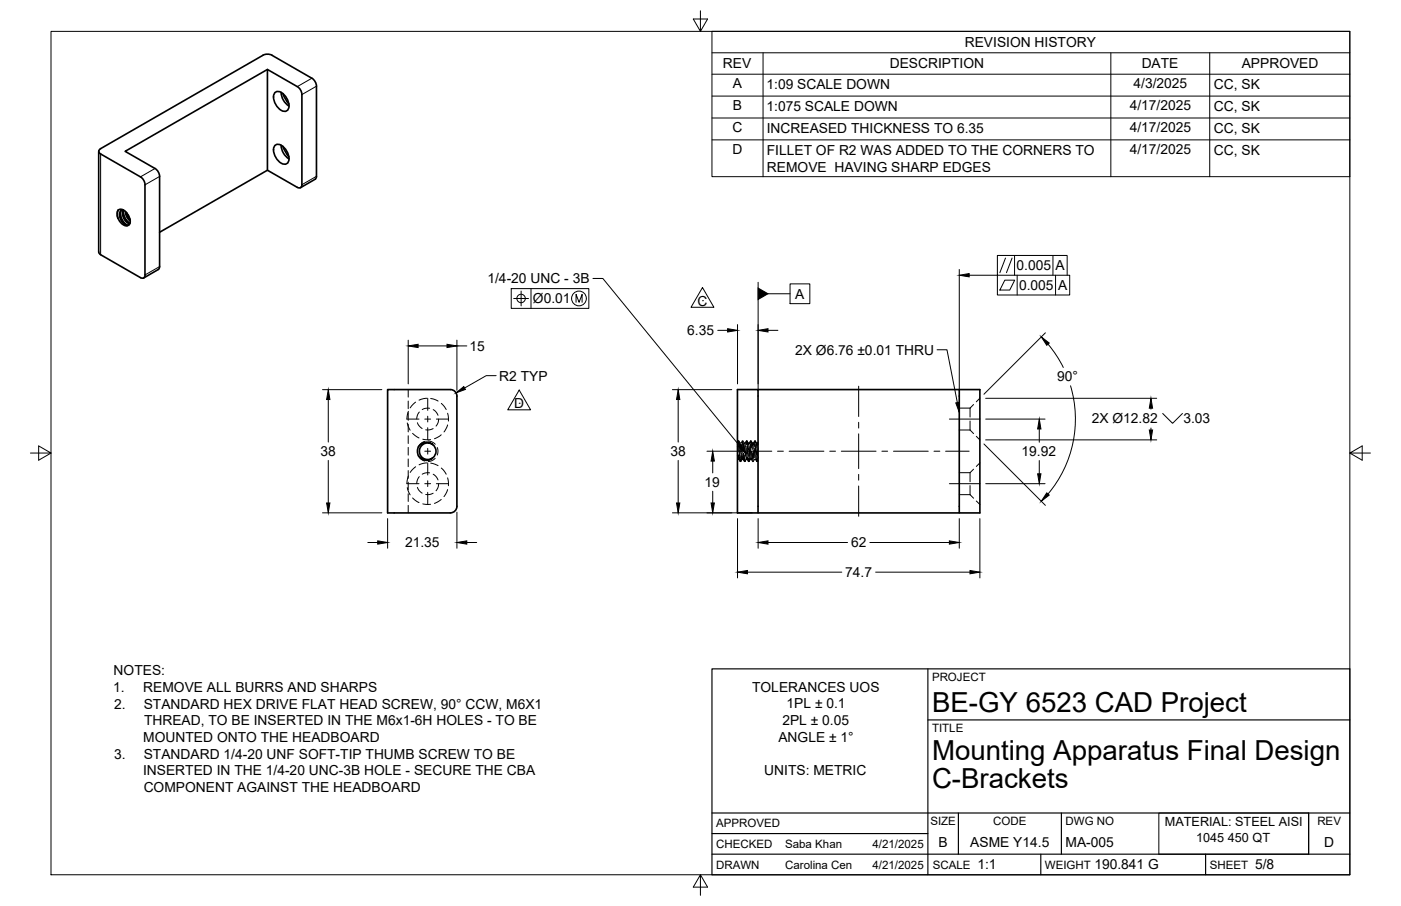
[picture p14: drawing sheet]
<svg xmlns="http://www.w3.org/2000/svg" width="432mm" height="279mm" viewBox="0 0 432 279" stroke-linecap="round" stroke-linejoin="round" font-family="sans-serif">
<defs><g id="words">
<g font-size="8.5">
<text x="287.3" y="219.5">BE-GY 6523 CAD Project</text>
<text x="287.3" y="234.5">Mounting Apparatus Final Design</text>
<text x="287.3" y="243.1">C-Brackets</text>
</g>
<g font-size="4.3">
<text x="297.3" y="14.5">REVISION HISTORY</text>
<text x="222.8" y="21.1">REV</text>
<text x="274.2" y="21.1">DESCRIPTION</text>
<text x="351.9" y="21.1">DATE</text>
<text x="382.7" y="21.1">APPROVED</text>
<text x="225.9" y="27.2">A</text>
<text x="236.2" y="27.5">1:09 SCALE DOWN</text>
<text x="349.4" y="27.3">4/3/2025</text>
<text x="374.2" y="27.5">CC, SK</text>
<text x="225.8" y="34">B</text>
<text x="236.2" y="34.3">1:075 SCALE DOWN</text>
<text x="348.2" y="34">4/17/2025</text>
<text x="374.2" y="34.3">CC, SK</text>
<text x="225.7" y="40.8">C</text>
<text x="236.3" y="41">INCREASED THICKNESS TO 6.35</text>
<text x="348.2" y="40.8">4/17/2025</text>
<text x="374.2" y="41">CC, SK</text>
<text x="225.7" y="47.5">D</text>
<text x="236.3" y="47.8">FILLET OF R2 WAS ADDED TO THE CORNERS TO</text>
<text x="348.2" y="47.5">4/17/2025</text>
<text x="374.2" y="47.8">CC, SK</text>
<text x="236.4" y="52.9">REMOVE HAVING SHARP EDGES</text>
<text x="313.3" y="83.3">0.005</text>
<text x="325.3" y="83.4">A</text>
<text x="150.2" y="87.4">1/4-20 UNC - 3B</text>
<text x="314.1" y="89.4">0.005</text>
<text x="326.1" y="89.5">A</text>
<text x="164.3" y="93.6">Ø0.01</text>
<text x="214.9" y="94.3">C</text>
<text x="245.1" y="92.1">A</text>
<text x="211.8" y="103.4">6.35</text>
<text x="144.7" y="108.2">15</text>
<text x="245.1" y="109.4">2X Ø6.76 ±0.01 THRU</text>
<text x="153.9" y="117.4">R2 TYP</text>
<text x="325.8" y="117.6">90°</text>
<text x="158.4" y="125.9">D</text>
<text x="336.5" y="130.6">2X Ø12.82</text>
<text x="364.7" y="130.6">3.03</text>
<text x="98.8" y="140.7">38</text>
<text x="206.7" y="140.7">38</text>
<text x="314.9" y="140.7">19.92</text>
<text x="217.2" y="150.2">19</text>
<text x="124.8" y="168.8">21.35</text>
<text x="262.3" y="168.8">62</text>
<text x="260.5" y="178">74.7</text>
<text x="35" y="208.3">NOTES:</text>
<text x="34.9" y="213.4">1.</text>
<text x="44.2" y="213.4">REMOVE ALL BURRS AND SHARPS</text>
<text x="231.8" y="213.4">TOLERANCES UOS</text>
<text x="35.2" y="218.5">2.</text>
<text x="44.3" y="218.5">STANDARD HEX DRIVE FLAT HEAD SCREW, 90° CCW, M6X1</text>
<text x="242.4" y="218.5">1PL ± 0.1</text>
<text x="44.4" y="223.7">THREAD, TO BE INSERTED IN THE M6x1-6H HOLES - TO BE</text>
<text x="241.1" y="223.6">2PL ± 0.05</text>
<text x="35.2" y="233.9">3.</text>
<text x="44.2" y="228.8">MOUNTED ONTO THE HEADBOARD</text>
<text x="44.3" y="233.9">STANDARD 1/4-20 UNF SOFT-TIP THUMB SCREW TO BE</text>
<text x="239.9" y="228.7">ANGLE ± 1°</text>
<text x="44.1" y="239.1">INSERTED IN THE 1/4-20 UNC-3B HOLE - SECURE THE CBA</text>
<text x="235.6" y="238.9">UNITS: METRIC</text>
<text x="44.3" y="244.2">COMPONENT AGAINST THE HEADBOARD</text>
<text x="289.3" y="261.2">B</text>
<text x="299.1" y="261.2">ASME Y14.5</text>
<text x="328.4" y="261.2">MA-005</text>
<text x="408.1" y="261.2">D</text>
<text x="301.2" y="268.1">1:1</text>
<text x="337.3" y="268.1">190.841 G</text>
<text x="386.8" y="268.1">5/8</text>
</g>
<g font-size="3.9">
<text x="359" y="254.8">MATERIAL: STEEL AISI</text>
<text x="368.7" y="259.5">1045 450 QT</text>
</g>
<g font-size="3.5">
<text x="287.3" y="210.1">PROJECT</text>
<text x="287.3" y="225.8">TITLE</text>
<text x="220.7" y="255.2">APPROVED</text>
<text x="286.7" y="254.5">SIZE</text>
<text x="306.1" y="254.5">CODE</text>
<text x="328.4" y="254.5">DWG NO</text>
<text x="406" y="254.5">REV</text>
<text x="220.7" y="261.5">CHECKED</text>
<text x="242" y="261.5">Saba Khan</text>
<text x="268.9" y="261.5">4/21/2025</text>
<text x="220.7" y="267.9">DRAWN</text>
<text x="242" y="267.9">Carolina Cen</text>
<text x="268.9" y="267.9">4/21/2025</text>
<text x="287.5" y="267.9">SCALE</text>
<text x="322.1" y="267.9">WEIGHT</text>
<text x="372.9" y="267.9">SHEET</text>
</g>
</g></defs>
<g fill="none" stroke="#000" stroke-width=".31">
<path d="M15.7 9.7h400.3v260.1h-400.3zM215.9 3.3v6.4l-2.2-3.8h4.4l-2.2 3.8M219.4 9.7h196.6v44.8h-196.6zM219.4 16.3h196.6M235.2 16.3v38.2M342.4 16.3v38.2M372.9 16.3v38.2M96.1 24.1l-4.5 2.6M97.5 26.6l-4.5 2.6M219.4 22.9h196.6M219.4 29.6h196.6M219.4 36.4h196.6"/>
<path d="M31 47.5v31M47.8 52l-4.5 2.5M49.2 54.4l-4.5 2.6M97.5 54.4l-4.5 2.6M219.4 43.1h196.6M309.9 79.6l-1.7 4.5M311.9 79.6l-1.7 4.5M312.7 78.8v6.1M324.5 78.8v6.1M49.2 82.2l-4.5 2.6M157.6 89h23.9v6.1h-23.9zM158.3 92.1h4.6"/>
<path d="M160.6 89.8v4.5M163.7 89v6.1M177.5 93.2v-2.4l1 2.4 .9-2.4v2.4M182.8 85.9h3l42 51.4M216.5 88.7l3.5 6.1h-7zM216.5 92.7h.1M233.7 87.1v33.3M236.7 90.6h6.8M243.5 87.5h6.1v6.1h-6.1zM295.7 83.1v37.3M298.7 84.9h31v6.1h-22.3v-12.2h21.5v6.1M309.7 86.4h3l-1.5 3.1h-3z"/>
<path d="M313.5 84.9v6.1M325.3 84.9v6.1M125.8 104.9v13.5M128.9 106.7h8.9M140.8 104.9v15.5M140.8 106.7h3.1M152.9 115.8h-3l-6.7 3.9M221.2 101.9h3.1M227.3 100.1v18.3M236.7 101.9h3.1M264.6 119.1v9.3M288.8 107.9h3.1l3.2 16.3"/>
<path d="M322.2 102.6l-18.9 19M323 106.1l2.8 3.9 1.9 3.3M329.9 119a35.8 35.8 0 0 1-6.9 33.3M9.4 139.7h6.3l-3.8-2.2v4.4l3.8-2.2M99.4 120.2h18.3M101.2 123.2v13.1M125.4 129.2h3.7M125.5 130.4l.9 2.3M125.8 120.1v2.4M125.8 123.7v2.3M125.8 127.3v2.3M125.8 130.8v2.4"/>
<path d="M125.8 134.4v2.4M125.8 138v2.4M125.9 126.9l-.5 2.3M127.2 133.6l1.9 1.5M128.1 124l-1.7 1.8M128.7 130.4l.4 .8 1 .9M129.2 127.1l-.6 1.1-.2 1M130.3 135.4l2.4 .2M130.9 136.1l-1.1 .6-.8 1.1M130.9 129.2h1.8M130.9 139.1h1.8M131.5 122.8l-2.3 .6"/>
<path d="M131.8 122.8v3.8M131.8 128.4v1.7M131.8 131.9v3.8M131.8 138.3v1.8M132.1 136l.9 .2 1.2 .8M132.4 125.9h-1.1l-1.2 .4M132.7 122.9l2.3 .8M133.5 132.2l-1.1 .4-1.2-.1M133.5 126.3l.7 .5 .8 1.3M134.5 129.2h3.7M134.8 138l.2 .9-.2 1.4M135.2 129.2l-.2 1.1-.6 1.1"/>
<path d="M136 134.1l-2.1 1.2M136 124.4l1.5 1.9M138 127.4l.2 2.5M138 131l-1.2 2.2M160 120.3l3.5 6.1h-7zM160 124.4h.1M207.2 120.2h18.3M209 123.2v13.1M217.9 139.1h10.9M227.3 137.1l.2 2.2M227.3 136.4l.4-.4 .4 .6h.3M227.5 137.7l-.2 2.9"/>
<path d="M227.6 136.5l.1-.5 .2 1.8M227.7 137l-.2-1-.2 1.8M227.8 138.2l.1 2.4M228 139l.2 2.4M228 136.7l-.2 2.3M228.2 137.7l.3 2.3M228.3 137.1l-.2 2.4M228.6 137.2l.2 2.4M228.6 137l-.1 2.4M228.6 139.8l-.2 2.4M228.9 136.1l.2 2.4M228.9 136.2l-.2 2.4"/>
<path d="M229 139.9l-.3 1.8-.1-.5M229 136l-.6 .6M229 136l.4 .6M229.1 139.7l.2 2.4M229.1 136.9l.2 2.4M229.4 136.8l-.1-.2-.3 2.1M229.6 138l.1 2.4M229.6 136.8l-.2 2.3M229.7 139.1l-.1 2.3M229.9 137.6l.2 2.4M230 138.3l-.2 2.4M230.1 137.1l.2-1.1 .1 1.2"/>
<path d="M230.2 136.4l-.2-.4-.2 1.9M230.2 136l-.5 .6h-.4M230.3 139.6l-.3 2.1-.1-.1M230.3 137.6l.1 2.4M230.3 136l.3 .6h.4M230.5 138.4l.2 2.4M230.6 140l-.2 1.7-.2-.6M230.6 139.1h7.3M230.7 137.2l-.1-.6-.3 1.7M230.8 138.4l.3 2.3M231 136.8l-.1-.2-.2 2.2M231.1 137.6l-.2 2.3"/>
<path d="M231.2 137.9l.2 2.4M231.2 136.4l.2-.4 .2 1.9M231.4 136.8l-.2 2.4M231.5 136l-.6 .6M231.5 139.2l-.2 2.4M231.5 136l.4 .6M231.6 136.3l.2 2.4M231.6 139.1l.2 2.4M231.9 139.9l.2 2.3M231.9 139.6l-.3 2.1-.1-.2M232.1 137.5l-.3-.9-.2 1.4M232.2 138.7l.1 2.4"/>
<path d="M232.2 139.6l-.1 2.4M232.4 137.1l-.2-.5-.2 1.8M232.5 138.9l-.2 2.4M232.5 138.3l.2 2.4M232.5 136.1l-.2 2.4M232.6 136l-.4 .6h-.3M232.6 136l.6 .6h.3M232.8 137l.1 2.4M232.9 138.8l-.3 2.4M232.9 136.6l-.1-.6-.2 1.7M232.9 137.6l.3-1 .1 1.3M233 137.8l.2 2.4"/>
<path d="M233.2 139.3l-.3 2.3M233.4 139.1l.2 2.1M233.6 138.2l-.2 2.3M233.6 137.1l-.1-.5-.2 1.5M233.6 136.4l-.1 .2M239.6 139.1h1.8M243.2 139.1h10.7M255.7 139.1h1.8M259.3 139.1h10.7M264.6 130.2v1.8M264.6 133.8v10.7M271.8 139.1h1.8"/>
<path d="M275.4 139.1h10.7M287.9 139.1h1.8M291.4 139.1h7.3M292.6 129.2h9.4M295.7 132.6h3.3M295.7 125.9h3.3M299 129.8v2.8M299 125.9v2.7M299 132.6l1.1 1.1M300.1 124.8l-1.1 1.1M300.9 134.6l1.1 1.1M302 122.8l-1.1 1.1"/>
<path d="M303.3 136.9l18.9 19M303.8 122.8h52.7M303.8 135.7h52.7M303.8 129.2h18.3M320.3 132.3v4.1M354.7 125.9v.3M354.7 132v.6M358.4 127.5l3 3.1 3-3.1M416 139.7l3.8 2.2v-4.4l-3.8 2.2h6.4M99.4 158.2h18.3M101.2 142v13.1M119.5 159.9v9.2"/>
<path d="M125.4 149.2h3.7M125.5 150.4l.9 2.2M125.8 141.5v2.4M125.8 145.1v2.4M125.8 148.7v2.4M125.8 152.3v2.3M125.8 155.9v2.3M125.9 146.8l-.5 2.4M127.2 153.6l1.9 1.4M128.1 144l-1.7 1.7M128.7 150.3l.4 .9 1 .9M129 140.6l.7 .9 1.2 .7"/>
<path d="M129.2 147l-.6 1.1-.2 1.1M130.3 155.4l2.4 .1M130.9 149.2h1.8M131.5 142.8l-2.3 .5M131.8 142.7v3.8M131.8 148.3v1.8M131.8 151.8v3.8M132.4 145.8h-1.1l-1.2 .4M132.7 142.8l2.3 .8M133.5 152.1l-1.1 .4h-1.2M133.5 146.2l1.1 1 .4 .8M134.1 141.3l-1.1 .8-1 .2"/>
<path d="M134.5 149.2h3.7M135.2 149.2l-.2 1-.6 1.1M136 154l-2.1 1.2M136 144.3l1.5 1.9M138 147.4l.2 2.4M138 151l-1.2 2.1M140.8 157.9v11.2M207.2 158.2h24.7M209 142v13.1M219.7 142.2v3.6M219.7 151.5v3.6M227.3 159.9v18.3"/>
<path d="M227.4 141.7h.4l.5 .6M227.5 141.7l-.2 .3M227.6 140.4l.2 1.3 .2-1M227.6 140.3l-.2 1.4-.1-.5M228.3 142.3l.4-.6h.4l.3 .6M228.4 140.5l-.2 1.8-.2-.5M229.3 140.3l-.2 1.4-.2-.9M229.4 140.5l.2 1.8 .1-.4M230 141.7h.3l.6 .6M230 141.7l-.6 .6M230.9 141.1l-.2 1.2-.2-1.1M230.9 142.3l.4-.6h.3l.3 .6"/>
<path d="M231.1 140.4l-.2 1.9-.1-.4M232.5 141.7h.4l.5 .6M232.5 141.7l-.5 .6M233 140.6l.2 1.7 .2-.6M233.6 141l-.2 1.3-.1-.9M233.6 142l-.2 .3M233.7 159.9v9.2M264.6 146.3v1.8M264.6 149.9v9.3M292.6 149.2h9.4M295.7 152.5h3.3M295.7 145.8h3.3"/>
<path d="M295.7 159.9v9.2M299 149.8v2.7M299 145.8v2.8M299 152.5l1.1 1.1M300.1 144.7l-1.1 1.1M300.9 154.5l1.1 1.1M302 142.7l-1.1 1.1M302 159.9v18.3M303.8 149.2h18.3M320.3 142v4.1M113.4 167.3h3M143.9 167.3h3"/>
<path d="M230.4 176.4h29M236.7 167.3h24.5M268.1 167.3h24.5M269.9 176.4h29.1M357.2 250.7h46.1v12.7h-46.1zM215.9 269.8l2.2 3.8h-4.4l2.2-3.8v6.3"/>
<circle cx="160.6" cy="92" r="1.3"/>
<circle cx="178.4" cy="92" r="2.28"/>
</g>
<g fill="none" stroke="#000" stroke-width=".51">
<path d="M81 17l1.4-.3 1.4 .3 12.3 7.1M81 17.1l-50 28.7M82.4 21.4v31.1M84.8 28.5a2.2 2.2 0 0 1 2.9 .9 3.8 3.8 0 0 1 .9 4.7 2.2 2.2 0 0 1-3-.9 3.8 3.8 0 0 1-.8-4.7zM86.6 28.5a5.2 5.2 0 0 0 2.5 4.2M87.2 28.9l.8 1.6 1 1.6M91.6 26.7l-9.2-5.3-43.8 25.3 9.2 5.2 .7 .7 .6 1.3 .1 28.6-.4 .6-4.5 2.6M91.6 26.7l1 1.1 .5 1.3M93 29.2l.1 27.8a.87 .87 0 0 1-.5 .9 .87 .87 0 0 1-1-.1l-9.2-5.3-33.2 19.1M96.1 24.1l1 1.1 .4 1.4v27.8M30.4 46.7v31l.6 .9M31 47.5l12.3 7 .7 .7 .5 .8 .2 1v27.8a.86 .86 0 0 1-.4 .9 .86 .86 0 0 1-1-.1l-12.3-7.1"/>
<path d="M31 45.8a.86 .86 0 0 0-.6 .9 .86 .86 0 0 0 .6 .8M84.8 44.8a2.2 2.2 0 0 1 2.9 .9 3.8 3.8 0 0 1 .9 4.7 2.2 2.2 0 0 1-3-.9 3.8 3.8 0 0 1-.8-4.7zM86.6 44.8a5.2 5.2 0 0 0 2.5 4.2M87.2 45.1l.8 1.7 1 1.5M97.1 55.3l-4.5 2.6M97.5 54.4l-.4 .9M36.3 64.9a1.93 1.93 0 0 1 2.9 1 2.92 2.92 0 0 1 .5 3.4l-.3 .2M36.3 64.9l-.2 1.3 .2 1M36.5 64.7a3.4 3.4 0 0 0 2.7 4.9l.2-.1M37.1 66.2a5.3 5.3 0 0 0 1.6 3M37.6 64.7a3.1 3.1 0 0 0 2.1 4.7M37.8 64.7a2.36 2.36 0 0 0-.3 3.7l1 .9 .9 .2"/>
<path d="M37.9 64.7a3.5 3.5 0 0 0 2.1 4.3M38 65.7a5.2 5.2 0 0 0 1.6 2.9M38.1 64.8a3.7 3.7 0 0 0 1.9 4M38.6 65.2a4 4 0 0 0 1.5 3M38.9 65.5l.4 1.2 .8 1.1M39 65.6l1.1 2M119.5 120.1h19.3a2 2 0 0 1 2 2.1v34a2 2 0 0 1-2 2h-19.3zM129.6 137a2.82 2.82 0 0 1 3.8 .1 2.56 2.56 0 0 0-3.5 .3 2.56 2.56 0 0 0 0 3.5 2.56 2.56 0 0 0 3.5 .3 2.81 2.81 0 0 1-4-.2 2.81 2.81 0 0 1 .2-4zM133.4 137.1a2.55 2.55 0 0 1 0 4.1M227.3 120.1h6.3v38.1h-6.3zM233.6 120.1h68.4v38.1h-68.4M295.7 120.1v38.1"/>
</g>
<path d="M219.4 206.3h196.6v63.5h-196.6zM286 206.3v63.5M286 222h130M219.4 257.1h66.6M219.4 250.7h196.6M295.4 250.7v12.7M327.1 250.7v12.7M403.3 250.7v12.7M219.4 263.4h196.6M320.8 263.4v6.4M371.6 263.4v6.4" fill="none" stroke="#000" stroke-width=".36"/>
<g fill="#000" stroke="#000" stroke-width=".31">
<path d="M233.7 88.8l3 1.8-3 1.8zM295.7 84.9l3-.5v1zM125.8 106.7l3.1-.5v1zM137.8 106.2l3 .5-3 .5zM140.5 121.2l2.4-2 .5 .9zM224.3 101.4l3 .5-3 .5zM233.7 101.9l3-.5v1zM320.9 103.9l2.5 1.9-.8 .7zM101.2 120.2l.5 3h-1zM209 120.2l.5 3h-1zM227.4 137.6l.8-.6 1.5 2.7zM294.6 124.2l1-.1 .1 3z"/>
<path d="M320.3 129.2l.5 3.1h-1zM354.7 122.8l.5 3.1h-1zM354.2 132.6h1l-.5 3.1zM100.7 155.1h1l-.5 3.1zM208.5 155.1h1l-.5 3.1zM219.7 139.1l.5 3.1h-1zM219.2 155.1h1l-.5 3.1zM319.8 146.1h1l-.5 3.1zM322.6 152l.8 .7-2.5 1.9zM116.4 166.8l3.1 .5-3.1 .5zM140.8 167.3l3.1-.5v1zM227.3 176.4l3.1-.5v1.1z"/>
<path d="M233.7 167.3l3-.5v1zM292.6 166.8l3.1 .5-3.1 .5zM299 175.9l3 .5-3 .6z"/>
</g>
<use href="#words"/>
</svg>
